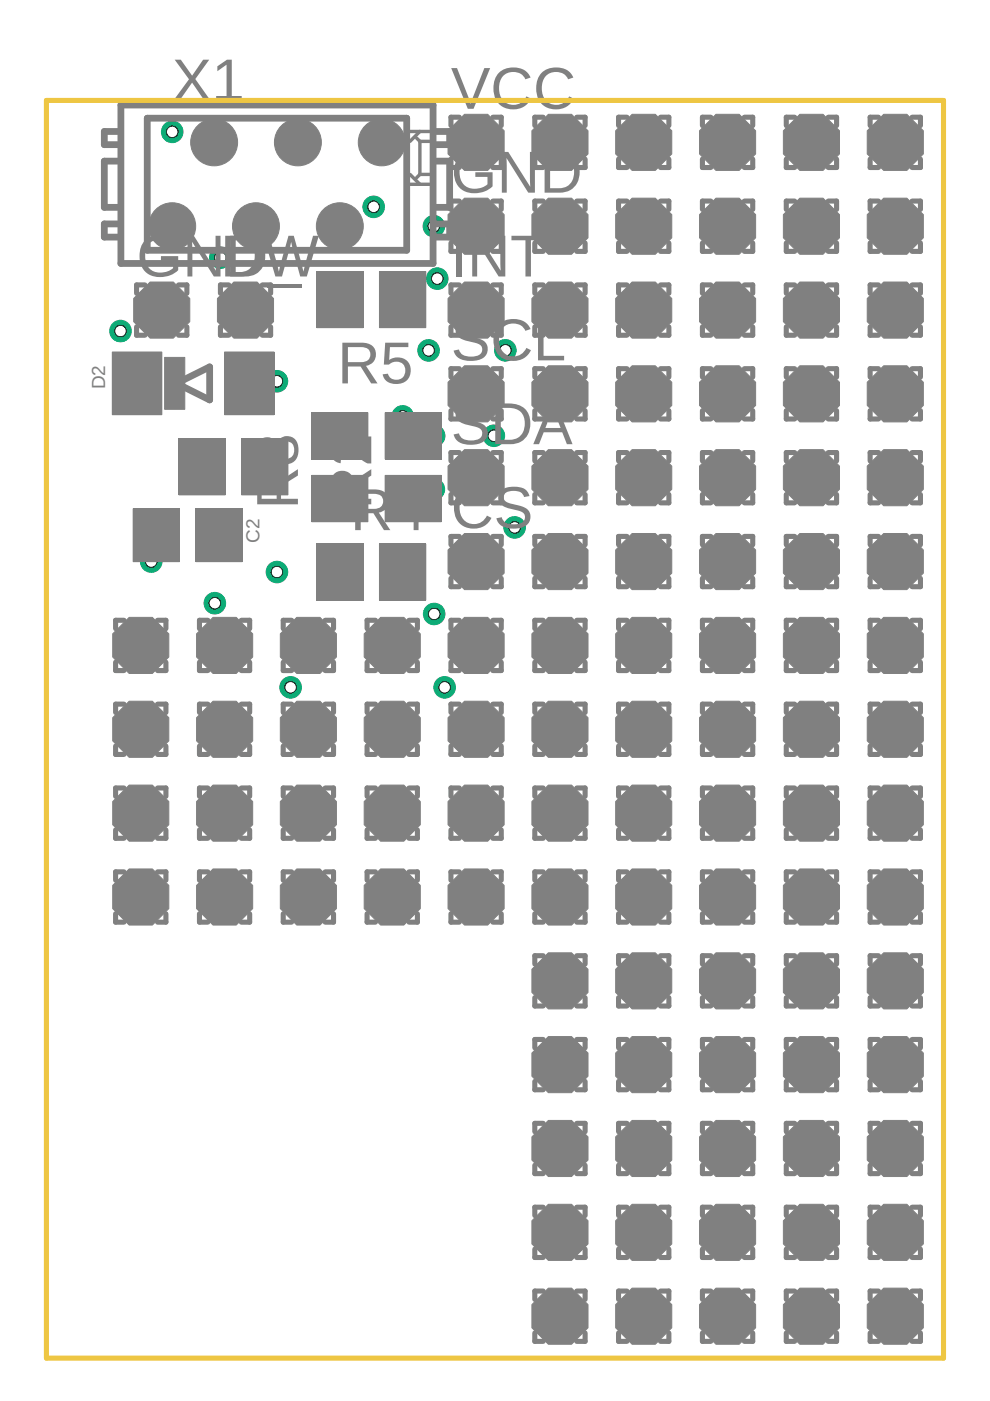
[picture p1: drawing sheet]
<svg xmlns="http://www.w3.org/2000/svg" width="210mm" height="297mm" viewBox="0 0 210 297" stroke-linecap="round" stroke-linejoin="round" font-family="sans-serif">
<defs><g id="words">
<g font-size="12.6" fill="#808080">
<text x="36.5" y="21.3">X1</text>
<text x="95.6" y="23.1">VCC</text>
<text x="95.6" y="40.8">GND</text>
<text x="29" y="58.6">GNDW</text>
<text x="56.8" y="58.6">_</text>
<text x="95.6" y="58.6">INT</text>
<text x="95.6" y="76.4">SCL</text>
<text x="71.6" y="81.3">R5</text>
<text x="95.6" y="94.2">SDA</text>
<text x="63.2" y="108" transform="rotate(-90 63.2 108)">R3</text>
<text x="78.7" y="108" transform="rotate(-90 78.7 108)">R2</text>
<text x="74.3" y="112.4">R4 CS</text>
</g>
<g font-size="4" fill="#808080">
<text x="22.3" y="82.5" transform="rotate(-90 22.3 82.5)">D2</text>
<text x="55" y="115.2" transform="rotate(-90 55 115.2)">C2</text>
</g>
</g></defs>
<circle cx="118.7" cy="279.1" r="6.1" fill="#0dab76" stroke="#0dab76" stroke-width=".21"/>
<circle cx="118.7" cy="279.1" r="3.2" fill="#fff" stroke="#000" stroke-width=".21"/>
<circle cx="136.5" cy="279.1" r="6.1" fill="#0dab76" stroke="#0dab76" stroke-width=".21"/>
<circle cx="136.5" cy="279.1" r="3.2" fill="#fff" stroke="#000" stroke-width=".21"/>
<circle cx="154.3" cy="279.1" r="6.1" fill="#0dab76" stroke="#0dab76" stroke-width=".21"/>
<circle cx="154.3" cy="279.1" r="3.2" fill="#fff" stroke="#000" stroke-width=".21"/>
<circle cx="172" cy="279.1" r="6.1" fill="#0dab76" stroke="#0dab76" stroke-width=".21"/>
<circle cx="172" cy="279.1" r="3.2" fill="#fff" stroke="#000" stroke-width=".21"/>
<circle cx="189.8" cy="279.1" r="6.1" fill="#0dab76" stroke="#0dab76" stroke-width=".21"/>
<circle cx="189.8" cy="279.1" r="3.2" fill="#fff" stroke="#000" stroke-width=".21"/>
<circle cx="189.8" cy="261.3" r="6.1" fill="#0dab76" stroke="#0dab76" stroke-width=".21"/>
<circle cx="189.8" cy="261.3" r="3.2" fill="#fff" stroke="#000" stroke-width=".21"/>
<circle cx="172" cy="261.3" r="6.1" fill="#0dab76" stroke="#0dab76" stroke-width=".21"/>
<circle cx="172" cy="261.3" r="3.2" fill="#fff" stroke="#000" stroke-width=".21"/>
<circle cx="118.7" cy="261.3" r="6.1" fill="#0dab76" stroke="#0dab76" stroke-width=".21"/>
<circle cx="118.7" cy="261.3" r="3.2" fill="#fff" stroke="#000" stroke-width=".21"/>
<circle cx="154.3" cy="261.3" r="6.1" fill="#0dab76" stroke="#0dab76" stroke-width=".21"/>
<circle cx="154.3" cy="261.3" r="3.2" fill="#fff" stroke="#000" stroke-width=".21"/>
<circle cx="136.5" cy="261.3" r="6.1" fill="#0dab76" stroke="#0dab76" stroke-width=".21"/>
<circle cx="136.5" cy="261.3" r="3.2" fill="#fff" stroke="#000" stroke-width=".21"/>
<circle cx="118.7" cy="243.5" r="6.1" fill="#0dab76" stroke="#0dab76" stroke-width=".21"/>
<circle cx="118.7" cy="243.5" r="3.2" fill="#fff" stroke="#000" stroke-width=".21"/>
<circle cx="136.5" cy="243.5" r="6.1" fill="#0dab76" stroke="#0dab76" stroke-width=".21"/>
<circle cx="136.5" cy="243.5" r="3.2" fill="#fff" stroke="#000" stroke-width=".21"/>
<circle cx="172" cy="243.5" r="6.1" fill="#0dab76" stroke="#0dab76" stroke-width=".21"/>
<circle cx="172" cy="243.5" r="3.2" fill="#fff" stroke="#000" stroke-width=".21"/>
<circle cx="154.3" cy="243.5" r="6.1" fill="#0dab76" stroke="#0dab76" stroke-width=".21"/>
<circle cx="154.3" cy="243.5" r="3.2" fill="#fff" stroke="#000" stroke-width=".21"/>
<circle cx="189.8" cy="243.5" r="6.1" fill="#0dab76" stroke="#0dab76" stroke-width=".21"/>
<circle cx="189.8" cy="243.5" r="3.2" fill="#fff" stroke="#000" stroke-width=".21"/>
<circle cx="118.7" cy="225.7" r="6.1" fill="#0dab76" stroke="#0dab76" stroke-width=".21"/>
<circle cx="118.7" cy="225.7" r="3.2" fill="#fff" stroke="#000" stroke-width=".21"/>
<circle cx="136.5" cy="225.7" r="6.1" fill="#0dab76" stroke="#0dab76" stroke-width=".21"/>
<circle cx="136.5" cy="225.7" r="3.2" fill="#fff" stroke="#000" stroke-width=".21"/>
<circle cx="154.3" cy="225.7" r="6.1" fill="#0dab76" stroke="#0dab76" stroke-width=".21"/>
<circle cx="154.3" cy="225.7" r="3.2" fill="#fff" stroke="#000" stroke-width=".21"/>
<circle cx="172" cy="225.7" r="6.1" fill="#0dab76" stroke="#0dab76" stroke-width=".21"/>
<circle cx="172" cy="225.7" r="3.2" fill="#fff" stroke="#000" stroke-width=".21"/>
<circle cx="189.8" cy="225.7" r="6.1" fill="#0dab76" stroke="#0dab76" stroke-width=".21"/>
<circle cx="189.8" cy="225.7" r="3.2" fill="#fff" stroke="#000" stroke-width=".21"/>
<circle cx="118.7" cy="208" r="6.1" fill="#0dab76" stroke="#0dab76" stroke-width=".21"/>
<circle cx="118.7" cy="208" r="3.2" fill="#fff" stroke="#000" stroke-width=".21"/>
<circle cx="189.8" cy="154.6" r="6.1" fill="#0dab76" stroke="#0dab76" stroke-width=".21"/>
<circle cx="189.8" cy="154.6" r="3.2" fill="#fff" stroke="#000" stroke-width=".21"/>
<circle cx="118.7" cy="154.6" r="6.1" fill="#0dab76" stroke="#0dab76" stroke-width=".21"/>
<circle cx="118.7" cy="154.6" r="3.2" fill="#fff" stroke="#000" stroke-width=".21"/>
<circle cx="154.3" cy="154.6" r="6.1" fill="#0dab76" stroke="#0dab76" stroke-width=".21"/>
<circle cx="154.3" cy="154.6" r="3.2" fill="#fff" stroke="#000" stroke-width=".21"/>
<circle cx="172" cy="154.6" r="6.1" fill="#0dab76" stroke="#0dab76" stroke-width=".21"/>
<circle cx="172" cy="154.6" r="3.2" fill="#fff" stroke="#000" stroke-width=".21"/>
<circle cx="172" cy="172.4" r="6.1" fill="#0dab76" stroke="#0dab76" stroke-width=".21"/>
<circle cx="172" cy="172.4" r="3.2" fill="#fff" stroke="#000" stroke-width=".21"/>
<circle cx="136.5" cy="154.6" r="6.1" fill="#0dab76" stroke="#0dab76" stroke-width=".21"/>
<circle cx="136.5" cy="154.6" r="3.2" fill="#fff" stroke="#000" stroke-width=".21"/>
<circle cx="118.7" cy="172.4" r="6.1" fill="#0dab76" stroke="#0dab76" stroke-width=".21"/>
<circle cx="118.7" cy="172.4" r="3.2" fill="#fff" stroke="#000" stroke-width=".21"/>
<circle cx="136.5" cy="172.4" r="6.1" fill="#0dab76" stroke="#0dab76" stroke-width=".21"/>
<circle cx="136.5" cy="172.4" r="3.2" fill="#fff" stroke="#000" stroke-width=".21"/>
<circle cx="189.8" cy="172.4" r="6.1" fill="#0dab76" stroke="#0dab76" stroke-width=".21"/>
<circle cx="189.8" cy="172.4" r="3.2" fill="#fff" stroke="#000" stroke-width=".21"/>
<circle cx="118.7" cy="190.2" r="6.1" fill="#0dab76" stroke="#0dab76" stroke-width=".21"/>
<circle cx="118.7" cy="190.2" r="3.2" fill="#fff" stroke="#000" stroke-width=".21"/>
<circle cx="136.5" cy="190.2" r="6.1" fill="#0dab76" stroke="#0dab76" stroke-width=".21"/>
<circle cx="136.5" cy="190.2" r="3.2" fill="#fff" stroke="#000" stroke-width=".21"/>
<circle cx="154.3" cy="172.4" r="6.1" fill="#0dab76" stroke="#0dab76" stroke-width=".21"/>
<circle cx="154.3" cy="172.4" r="3.2" fill="#fff" stroke="#000" stroke-width=".21"/>
<circle cx="172" cy="208" r="6.1" fill="#0dab76" stroke="#0dab76" stroke-width=".21"/>
<circle cx="172" cy="208" r="3.2" fill="#fff" stroke="#000" stroke-width=".21"/>
<circle cx="154.3" cy="208" r="6.1" fill="#0dab76" stroke="#0dab76" stroke-width=".21"/>
<circle cx="154.3" cy="208" r="3.2" fill="#fff" stroke="#000" stroke-width=".21"/>
<circle cx="189.8" cy="208" r="6.1" fill="#0dab76" stroke="#0dab76" stroke-width=".21"/>
<circle cx="189.8" cy="208" r="3.2" fill="#fff" stroke="#000" stroke-width=".21"/>
<circle cx="189.8" cy="190.2" r="6.1" fill="#0dab76" stroke="#0dab76" stroke-width=".21"/>
<circle cx="189.8" cy="190.2" r="3.2" fill="#fff" stroke="#000" stroke-width=".21"/>
<circle cx="136.5" cy="208" r="6.1" fill="#0dab76" stroke="#0dab76" stroke-width=".21"/>
<circle cx="136.5" cy="208" r="3.2" fill="#fff" stroke="#000" stroke-width=".21"/>
<circle cx="154.3" cy="190.2" r="6.1" fill="#0dab76" stroke="#0dab76" stroke-width=".21"/>
<circle cx="154.3" cy="190.2" r="3.2" fill="#fff" stroke="#000" stroke-width=".21"/>
<circle cx="172" cy="190.2" r="6.1" fill="#0dab76" stroke="#0dab76" stroke-width=".21"/>
<circle cx="172" cy="190.2" r="3.2" fill="#fff" stroke="#000" stroke-width=".21"/>
<circle cx="80.9" cy="30.2" r="4.6" fill="#0dab76" stroke="#0dab76" stroke-width=".21"/>
<circle cx="80.9" cy="30.2" r="2.84" fill="#fff" stroke="#000" stroke-width=".21"/>
<circle cx="72.1" cy="48" r="4.6" fill="#0dab76" stroke="#0dab76" stroke-width=".21"/>
<circle cx="72.1" cy="48" r="2.84" fill="#fff" stroke="#000" stroke-width=".21"/>
<circle cx="63.2" cy="30.2" r="4.6" fill="#0dab76" stroke="#0dab76" stroke-width=".21"/>
<circle cx="63.2" cy="30.2" r="2.84" fill="#fff" stroke="#000" stroke-width=".21"/>
<circle cx="54.3" cy="48" r="4.6" fill="#0dab76" stroke="#0dab76" stroke-width=".21"/>
<circle cx="54.3" cy="48" r="2.84" fill="#fff" stroke="#000" stroke-width=".21"/>
<circle cx="45.4" cy="30.2" r="4.6" fill="#0dab76" stroke="#0dab76" stroke-width=".21"/>
<circle cx="45.4" cy="30.2" r="2.84" fill="#fff" stroke="#000" stroke-width=".21"/>
<circle cx="36.5" cy="48" r="4.6" fill="#0dab76" stroke="#0dab76" stroke-width=".21"/>
<circle cx="36.5" cy="48" r="2.84" fill="#fff" stroke="#000" stroke-width=".21"/>
<circle cx="118.7" cy="136.8" r="6.1" fill="#0dab76" stroke="#0dab76" stroke-width=".21"/>
<circle cx="118.7" cy="136.8" r="3.2" fill="#fff" stroke="#000" stroke-width=".21"/>
<circle cx="154.3" cy="136.8" r="6.1" fill="#0dab76" stroke="#0dab76" stroke-width=".21"/>
<circle cx="154.3" cy="136.8" r="3.2" fill="#fff" stroke="#000" stroke-width=".21"/>
<circle cx="136.5" cy="119.1" r="6.1" fill="#0dab76" stroke="#0dab76" stroke-width=".21"/>
<circle cx="136.5" cy="119.1" r="3.2" fill="#fff" stroke="#000" stroke-width=".21"/>
<circle cx="118.7" cy="119.1" r="6.1" fill="#0dab76" stroke="#0dab76" stroke-width=".21"/>
<circle cx="118.7" cy="119.1" r="3.2" fill="#fff" stroke="#000" stroke-width=".21"/>
<circle cx="189.8" cy="136.8" r="6.1" fill="#0dab76" stroke="#0dab76" stroke-width=".21"/>
<circle cx="189.8" cy="136.8" r="3.2" fill="#fff" stroke="#000" stroke-width=".21"/>
<circle cx="136.5" cy="136.8" r="6.1" fill="#0dab76" stroke="#0dab76" stroke-width=".21"/>
<circle cx="136.5" cy="136.8" r="3.2" fill="#fff" stroke="#000" stroke-width=".21"/>
<circle cx="172" cy="136.8" r="6.1" fill="#0dab76" stroke="#0dab76" stroke-width=".21"/>
<circle cx="172" cy="136.8" r="3.2" fill="#fff" stroke="#000" stroke-width=".21"/>
<circle cx="172" cy="119.1" r="6.1" fill="#0dab76" stroke="#0dab76" stroke-width=".21"/>
<circle cx="172" cy="119.1" r="3.2" fill="#fff" stroke="#000" stroke-width=".21"/>
<circle cx="154.3" cy="119.1" r="6.1" fill="#0dab76" stroke="#0dab76" stroke-width=".21"/>
<circle cx="154.3" cy="119.1" r="3.2" fill="#fff" stroke="#000" stroke-width=".21"/>
<circle cx="172" cy="101.3" r="6.1" fill="#0dab76" stroke="#0dab76" stroke-width=".21"/>
<circle cx="172" cy="101.3" r="3.2" fill="#fff" stroke="#000" stroke-width=".21"/>
<circle cx="154.3" cy="101.3" r="6.1" fill="#0dab76" stroke="#0dab76" stroke-width=".21"/>
<circle cx="154.3" cy="101.3" r="3.2" fill="#fff" stroke="#000" stroke-width=".21"/>
<circle cx="136.5" cy="101.3" r="6.1" fill="#0dab76" stroke="#0dab76" stroke-width=".21"/>
<circle cx="136.5" cy="101.3" r="3.2" fill="#fff" stroke="#000" stroke-width=".21"/>
<circle cx="189.8" cy="119.1" r="6.1" fill="#0dab76" stroke="#0dab76" stroke-width=".21"/>
<circle cx="189.8" cy="119.1" r="3.2" fill="#fff" stroke="#000" stroke-width=".21"/>
<circle cx="136.5" cy="83.5" r="6.1" fill="#0dab76" stroke="#0dab76" stroke-width=".21"/>
<circle cx="136.5" cy="83.5" r="3.2" fill="#fff" stroke="#000" stroke-width=".21"/>
<circle cx="118.7" cy="83.5" r="6.1" fill="#0dab76" stroke="#0dab76" stroke-width=".21"/>
<circle cx="118.7" cy="83.5" r="3.2" fill="#fff" stroke="#000" stroke-width=".21"/>
<circle cx="189.8" cy="101.3" r="6.1" fill="#0dab76" stroke="#0dab76" stroke-width=".21"/>
<circle cx="189.8" cy="101.3" r="3.2" fill="#fff" stroke="#000" stroke-width=".21"/>
<circle cx="118.7" cy="101.3" r="6.1" fill="#0dab76" stroke="#0dab76" stroke-width=".21"/>
<circle cx="118.7" cy="101.3" r="3.2" fill="#fff" stroke="#000" stroke-width=".21"/>
<circle cx="154.3" cy="83.5" r="6.1" fill="#0dab76" stroke="#0dab76" stroke-width=".21"/>
<circle cx="154.3" cy="83.5" r="3.2" fill="#fff" stroke="#000" stroke-width=".21"/>
<circle cx="172" cy="83.5" r="6.1" fill="#0dab76" stroke="#0dab76" stroke-width=".21"/>
<circle cx="172" cy="83.5" r="3.2" fill="#fff" stroke="#000" stroke-width=".21"/>
<circle cx="189.8" cy="83.5" r="6.1" fill="#0dab76" stroke="#0dab76" stroke-width=".21"/>
<circle cx="189.8" cy="83.5" r="3.2" fill="#fff" stroke="#000" stroke-width=".21"/>
<circle cx="118.7" cy="65.7" r="6.1" fill="#0dab76" stroke="#0dab76" stroke-width=".21"/>
<circle cx="118.7" cy="65.7" r="3.2" fill="#fff" stroke="#000" stroke-width=".21"/>
<circle cx="136.5" cy="65.7" r="6.1" fill="#0dab76" stroke="#0dab76" stroke-width=".21"/>
<circle cx="136.5" cy="65.7" r="3.2" fill="#fff" stroke="#000" stroke-width=".21"/>
<circle cx="154.3" cy="65.7" r="6.1" fill="#0dab76" stroke="#0dab76" stroke-width=".21"/>
<circle cx="154.3" cy="65.7" r="3.2" fill="#fff" stroke="#000" stroke-width=".21"/>
<circle cx="172" cy="65.7" r="6.1" fill="#0dab76" stroke="#0dab76" stroke-width=".21"/>
<circle cx="172" cy="65.7" r="3.2" fill="#fff" stroke="#000" stroke-width=".21"/>
<circle cx="189.8" cy="65.7" r="6.1" fill="#0dab76" stroke="#0dab76" stroke-width=".21"/>
<circle cx="189.8" cy="65.7" r="3.2" fill="#fff" stroke="#000" stroke-width=".21"/>
<circle cx="154.3" cy="48" r="6.1" fill="#0dab76" stroke="#0dab76" stroke-width=".21"/>
<circle cx="154.3" cy="48" r="3.2" fill="#fff" stroke="#000" stroke-width=".21"/>
<circle cx="136.5" cy="48" r="6.1" fill="#0dab76" stroke="#0dab76" stroke-width=".21"/>
<circle cx="136.5" cy="48" r="3.2" fill="#fff" stroke="#000" stroke-width=".21"/>
<circle cx="172" cy="48" r="6.1" fill="#0dab76" stroke="#0dab76" stroke-width=".21"/>
<circle cx="172" cy="48" r="3.2" fill="#fff" stroke="#000" stroke-width=".21"/>
<circle cx="189.8" cy="48" r="6.1" fill="#0dab76" stroke="#0dab76" stroke-width=".21"/>
<circle cx="189.8" cy="48" r="3.2" fill="#fff" stroke="#000" stroke-width=".21"/>
<circle cx="118.7" cy="48" r="6.1" fill="#0dab76" stroke="#0dab76" stroke-width=".21"/>
<circle cx="118.7" cy="48" r="3.2" fill="#fff" stroke="#000" stroke-width=".21"/>
<circle cx="172" cy="30.2" r="6.1" fill="#0dab76" stroke="#0dab76" stroke-width=".21"/>
<circle cx="172" cy="30.2" r="3.2" fill="#fff" stroke="#000" stroke-width=".21"/>
<circle cx="154.3" cy="30.2" r="6.1" fill="#0dab76" stroke="#0dab76" stroke-width=".21"/>
<circle cx="154.3" cy="30.2" r="3.2" fill="#fff" stroke="#000" stroke-width=".21"/>
<circle cx="118.7" cy="30.2" r="6.1" fill="#0dab76" stroke="#0dab76" stroke-width=".21"/>
<circle cx="118.7" cy="30.2" r="3.2" fill="#fff" stroke="#000" stroke-width=".21"/>
<circle cx="136.5" cy="30.2" r="6.1" fill="#0dab76" stroke="#0dab76" stroke-width=".21"/>
<circle cx="136.5" cy="30.2" r="3.2" fill="#fff" stroke="#000" stroke-width=".21"/>
<circle cx="189.8" cy="30.2" r="6.1" fill="#0dab76" stroke="#0dab76" stroke-width=".21"/>
<circle cx="189.8" cy="30.2" r="3.2" fill="#fff" stroke="#000" stroke-width=".21"/>
<circle cx="29.8" cy="190.2" r="6.1" fill="#0dab76" stroke="#0dab76" stroke-width=".21"/>
<circle cx="29.8" cy="190.2" r="3.2" fill="#fff" stroke="#000" stroke-width=".21"/>
<circle cx="47.6" cy="190.2" r="6.1" fill="#0dab76" stroke="#0dab76" stroke-width=".21"/>
<circle cx="47.6" cy="190.2" r="3.2" fill="#fff" stroke="#000" stroke-width=".21"/>
<circle cx="65.4" cy="190.2" r="6.1" fill="#0dab76" stroke="#0dab76" stroke-width=".21"/>
<circle cx="65.4" cy="190.2" r="3.2" fill="#fff" stroke="#000" stroke-width=".21"/>
<circle cx="83.2" cy="190.2" r="6.1" fill="#0dab76" stroke="#0dab76" stroke-width=".21"/>
<circle cx="83.2" cy="190.2" r="3.2" fill="#fff" stroke="#000" stroke-width=".21"/>
<circle cx="100.9" cy="190.2" r="6.1" fill="#0dab76" stroke="#0dab76" stroke-width=".21"/>
<circle cx="100.9" cy="190.2" r="3.2" fill="#fff" stroke="#000" stroke-width=".21"/>
<circle cx="100.9" cy="172.4" r="6.1" fill="#0dab76" stroke="#0dab76" stroke-width=".21"/>
<circle cx="100.9" cy="172.4" r="3.2" fill="#fff" stroke="#000" stroke-width=".21"/>
<circle cx="100.9" cy="154.6" r="6.1" fill="#0dab76" stroke="#0dab76" stroke-width=".21"/>
<circle cx="100.9" cy="154.6" r="3.2" fill="#fff" stroke="#000" stroke-width=".21"/>
<circle cx="100.9" cy="136.8" r="6.1" fill="#0dab76" stroke="#0dab76" stroke-width=".21"/>
<circle cx="100.9" cy="136.8" r="3.2" fill="#fff" stroke="#000" stroke-width=".21"/>
<circle cx="100.9" cy="119.1" r="6.1" fill="#0dab76" stroke="#0dab76" stroke-width=".21"/>
<circle cx="100.9" cy="119.1" r="3.2" fill="#fff" stroke="#000" stroke-width=".21"/>
<circle cx="100.9" cy="101.3" r="6.1" fill="#0dab76" stroke="#0dab76" stroke-width=".21"/>
<circle cx="100.9" cy="101.3" r="3.2" fill="#fff" stroke="#000" stroke-width=".21"/>
<circle cx="100.9" cy="83.5" r="6.1" fill="#0dab76" stroke="#0dab76" stroke-width=".21"/>
<circle cx="100.9" cy="83.5" r="3.2" fill="#fff" stroke="#000" stroke-width=".21"/>
<circle cx="100.9" cy="65.7" r="6.1" fill="#0dab76" stroke="#0dab76" stroke-width=".21"/>
<circle cx="100.9" cy="65.7" r="3.2" fill="#fff" stroke="#000" stroke-width=".21"/>
<circle cx="100.9" cy="48" r="6.1" fill="#0dab76" stroke="#0dab76" stroke-width=".21"/>
<circle cx="100.9" cy="48" r="3.2" fill="#fff" stroke="#000" stroke-width=".21"/>
<circle cx="100.9" cy="30.2" r="6.1" fill="#0dab76" stroke="#0dab76" stroke-width=".21"/>
<circle cx="100.9" cy="30.2" r="3.2" fill="#fff" stroke="#000" stroke-width=".21"/>
<circle cx="52" cy="65.7" r="6.1" fill="#0dab76" stroke="#0dab76" stroke-width=".21"/>
<circle cx="52" cy="65.7" r="3.2" fill="#fff" stroke="#000" stroke-width=".21"/>
<circle cx="34.3" cy="65.7" r="6.1" fill="#0dab76" stroke="#0dab76" stroke-width=".21"/>
<circle cx="34.3" cy="65.7" r="3.2" fill="#fff" stroke="#000" stroke-width=".21"/>
<circle cx="47.6" cy="136.8" r="6.1" fill="#0dab76" stroke="#0dab76" stroke-width=".21"/>
<circle cx="47.6" cy="136.8" r="3.2" fill="#fff" stroke="#000" stroke-width=".21"/>
<circle cx="47.6" cy="154.6" r="6.1" fill="#0dab76" stroke="#0dab76" stroke-width=".21"/>
<circle cx="47.6" cy="154.6" r="3.2" fill="#fff" stroke="#000" stroke-width=".21"/>
<circle cx="65.4" cy="172.4" r="6.1" fill="#0dab76" stroke="#0dab76" stroke-width=".21"/>
<circle cx="65.4" cy="172.4" r="3.2" fill="#fff" stroke="#000" stroke-width=".21"/>
<circle cx="83.2" cy="172.4" r="6.1" fill="#0dab76" stroke="#0dab76" stroke-width=".21"/>
<circle cx="83.2" cy="172.4" r="3.2" fill="#fff" stroke="#000" stroke-width=".21"/>
<circle cx="83.2" cy="154.6" r="6.1" fill="#0dab76" stroke="#0dab76" stroke-width=".21"/>
<circle cx="83.2" cy="154.6" r="3.2" fill="#fff" stroke="#000" stroke-width=".21"/>
<circle cx="47.6" cy="172.4" r="6.1" fill="#0dab76" stroke="#0dab76" stroke-width=".21"/>
<circle cx="47.6" cy="172.4" r="3.2" fill="#fff" stroke="#000" stroke-width=".21"/>
<circle cx="83.2" cy="136.8" r="6.1" fill="#0dab76" stroke="#0dab76" stroke-width=".21"/>
<circle cx="83.2" cy="136.8" r="3.2" fill="#fff" stroke="#000" stroke-width=".21"/>
<circle cx="65.4" cy="136.8" r="6.1" fill="#0dab76" stroke="#0dab76" stroke-width=".21"/>
<circle cx="65.4" cy="136.8" r="3.2" fill="#fff" stroke="#000" stroke-width=".21"/>
<circle cx="65.4" cy="154.6" r="6.1" fill="#0dab76" stroke="#0dab76" stroke-width=".21"/>
<circle cx="65.4" cy="154.6" r="3.2" fill="#fff" stroke="#000" stroke-width=".21"/>
<circle cx="29.8" cy="172.4" r="6.1" fill="#0dab76" stroke="#0dab76" stroke-width=".21"/>
<circle cx="29.8" cy="172.4" r="3.2" fill="#fff" stroke="#000" stroke-width=".21"/>
<circle cx="29.8" cy="136.8" r="6.1" fill="#0dab76" stroke="#0dab76" stroke-width=".21"/>
<circle cx="29.8" cy="136.8" r="3.2" fill="#fff" stroke="#000" stroke-width=".21"/>
<circle cx="29.8" cy="154.6" r="6.1" fill="#0dab76" stroke="#0dab76" stroke-width=".21"/>
<circle cx="29.8" cy="154.6" r="3.2" fill="#fff" stroke="#000" stroke-width=".21"/>
<circle cx="32.1" cy="119.1" r="2.29" fill="#0dab76" stroke="#0dab76" stroke-width=".21"/>
<circle cx="32.1" cy="119.1" r="1.23" fill="#fff" stroke="#000" stroke-width=".21"/>
<circle cx="42.8" cy="99" r="2.29" fill="#0dab76" stroke="#0dab76" stroke-width=".21"/>
<circle cx="42.8" cy="99" r="1.23" fill="#fff" stroke="#000" stroke-width=".21"/>
<circle cx="92.7" cy="59.1" r="2.29" fill="#0dab76" stroke="#0dab76" stroke-width=".21"/>
<circle cx="92.7" cy="59.1" r="1.23" fill="#fff" stroke="#000" stroke-width=".21"/>
<circle cx="92" cy="103.7" r="2.29" fill="#0dab76" stroke="#0dab76" stroke-width=".21"/>
<circle cx="92" cy="103.7" r="1.23" fill="#fff" stroke="#000" stroke-width=".21"/>
<circle cx="58.7" cy="80.8" r="2.29" fill="#0dab76" stroke="#0dab76" stroke-width=".21"/>
<circle cx="58.7" cy="80.8" r="1.23" fill="#fff" stroke="#000" stroke-width=".21"/>
<circle cx="92.1" cy="92.4" r="2.29" fill="#0dab76" stroke="#0dab76" stroke-width=".21"/>
<circle cx="92.1" cy="92.4" r="1.23" fill="#fff" stroke="#000" stroke-width=".21"/>
<circle cx="85.4" cy="88.3" r="2.29" fill="#0dab76" stroke="#0dab76" stroke-width=".21"/>
<circle cx="85.4" cy="88.3" r="1.23" fill="#fff" stroke="#000" stroke-width=".21"/>
<circle cx="92.1" cy="130.2" r="2.29" fill="#0dab76" stroke="#0dab76" stroke-width=".21"/>
<circle cx="92.1" cy="130.2" r="1.23" fill="#fff" stroke="#000" stroke-width=".21"/>
<circle cx="104.7" cy="92.4" r="2.29" fill="#0dab76" stroke="#0dab76" stroke-width=".21"/>
<circle cx="104.7" cy="92.4" r="1.23" fill="#fff" stroke="#000" stroke-width=".21"/>
<circle cx="90.9" cy="74.3" r="2.29" fill="#0dab76" stroke="#0dab76" stroke-width=".21"/>
<circle cx="90.9" cy="74.3" r="1.23" fill="#fff" stroke="#000" stroke-width=".21"/>
<circle cx="92" cy="48" r="2.29" fill="#0dab76" stroke="#0dab76" stroke-width=".21"/>
<circle cx="92" cy="48" r="1.23" fill="#fff" stroke="#000" stroke-width=".21"/>
<circle cx="79.2" cy="43.9" r="2.29" fill="#0dab76" stroke="#0dab76" stroke-width=".21"/>
<circle cx="79.2" cy="43.9" r="1.23" fill="#fff" stroke="#000" stroke-width=".21"/>
<circle cx="25.5" cy="70.2" r="2.29" fill="#0dab76" stroke="#0dab76" stroke-width=".21"/>
<circle cx="25.5" cy="70.2" r="1.23" fill="#fff" stroke="#000" stroke-width=".21"/>
<circle cx="107.1" cy="74.3" r="2.29" fill="#0dab76" stroke="#0dab76" stroke-width=".21"/>
<circle cx="107.1" cy="74.3" r="1.23" fill="#fff" stroke="#000" stroke-width=".21"/>
<circle cx="109.1" cy="111.8" r="2.29" fill="#0dab76" stroke="#0dab76" stroke-width=".21"/>
<circle cx="109.1" cy="111.8" r="1.23" fill="#fff" stroke="#000" stroke-width=".21"/>
<circle cx="46.7" cy="54.6" r="2.29" fill="#0dab76" stroke="#0dab76" stroke-width=".21"/>
<circle cx="46.7" cy="54.6" r="1.23" fill="#fff" stroke="#000" stroke-width=".21"/>
<circle cx="36.5" cy="28" r="2.29" fill="#0dab76" stroke="#0dab76" stroke-width=".21"/>
<circle cx="36.5" cy="28" r="1.23" fill="#fff" stroke="#000" stroke-width=".21"/>
<circle cx="94.3" cy="145.7" r="2.29" fill="#0dab76" stroke="#0dab76" stroke-width=".21"/>
<circle cx="94.3" cy="145.7" r="1.23" fill="#fff" stroke="#000" stroke-width=".21"/>
<circle cx="61.6" cy="145.7" r="2.29" fill="#0dab76" stroke="#0dab76" stroke-width=".21"/>
<circle cx="61.6" cy="145.7" r="1.23" fill="#fff" stroke="#000" stroke-width=".21"/>
<circle cx="58.7" cy="121.3" r="2.29" fill="#0dab76" stroke="#0dab76" stroke-width=".21"/>
<circle cx="58.7" cy="121.3" r="1.23" fill="#fff" stroke="#000" stroke-width=".21"/>
<circle cx="45.6" cy="127.9" r="2.29" fill="#0dab76" stroke="#0dab76" stroke-width=".21"/>
<circle cx="45.6" cy="127.9" r="1.23" fill="#fff" stroke="#000" stroke-width=".21"/>
<g fill="#808080" stroke="#808080" stroke-width=".21">
<path d="M41.5 107.9h9.9v11.2h-9.9z"/>
<path d="M28.2 107.9h9.9v11.2h-9.9z"/>
<path d="M37.9 93h9.9v11.9h-9.9z"/>
<path d="M51.2 93h9.8v11.9h-9.8z"/>
<path d="M23.8 74.6h10.5v13.3h-10.5z"/>
<path d="M47.6 74.6h10.5v13.3h-10.5z"/>
<path d="M81.7 100.8h11.9v9.8h-11.9z"/>
<path d="M81.7 87.5h11.9v9.8h-11.9z"/>
<path d="M66.1 100.8h11.9v9.8h-11.9z"/>
<path d="M66.1 87.5h11.9v9.8h-11.9z"/>
<path d="M67.2 115.3h9.8v11.9h-9.8z"/>
<path d="M80.5 115.3h9.8v11.9h-9.8z"/>
<path d="M80.5 57.6h9.8v11.9h-9.8z"/>
<path d="M67.2 57.6h9.8v11.9h-9.8z"/>
<path d="M41.9 108.2h9.1v10.5h-9.1z"/>
<path d="M28.6 108.2h9.1v10.5h-9.1z"/>
<path d="M38.3 93.4h9.1v11.2h-9.1z"/>
<path d="M51.6 93.4h9.1v11.2h-9.1z"/>
<path d="M24.2 75h9.8v12.6h-9.8z"/>
<path d="M48 75h9.7v12.6h-9.7z"/>
<path d="M82 101.2h11.2v9.1h-11.2z"/>
<path d="M82 87.9h11.2v9.1h-11.2z"/>
<path d="M66.5 101.2h11.1v9.1h-11.1z"/>
<path d="M66.5 87.9h11.1v9.1h-11.1z"/>
<path d="M67.5 115.7h9.1v11.2h-9.1z"/>
<path d="M80.8 115.7h9.1v11.2h-9.1z"/>
<path d="M80.8 57.9h9.1v11.2h-9.1z"/>
<path d="M67.5 57.9h9.1v11.2h-9.1z"/>
<path d="M34.9 75.8h4.3v11h-4.3z"/>
<circle cx="118.7" cy="279.1" r="6.4"/>
<circle cx="136.5" cy="279.1" r="6.4"/>
<circle cx="154.3" cy="279.1" r="6.4"/>
<circle cx="172" cy="279.1" r="6.4"/>
<circle cx="189.8" cy="279.1" r="6.4"/>
<circle cx="189.8" cy="261.3" r="6.4"/>
<circle cx="172" cy="261.3" r="6.4"/>
<circle cx="118.7" cy="261.3" r="6.4"/>
<circle cx="154.3" cy="261.3" r="6.4"/>
<circle cx="136.5" cy="261.3" r="6.4"/>
<circle cx="118.7" cy="243.5" r="6.4"/>
<circle cx="136.5" cy="243.5" r="6.4"/>
<circle cx="172" cy="243.5" r="6.4"/>
<circle cx="154.3" cy="243.5" r="6.4"/>
<circle cx="189.8" cy="243.5" r="6.4"/>
<circle cx="118.7" cy="225.7" r="6.4"/>
<circle cx="136.5" cy="225.7" r="6.4"/>
<circle cx="154.3" cy="225.7" r="6.4"/>
<circle cx="172" cy="225.7" r="6.4"/>
<circle cx="189.8" cy="225.7" r="6.4"/>
<circle cx="118.7" cy="208" r="6.4"/>
<circle cx="189.8" cy="154.6" r="6.4"/>
<circle cx="118.7" cy="154.6" r="6.4"/>
<circle cx="154.3" cy="154.6" r="6.4"/>
<circle cx="172" cy="154.6" r="6.4"/>
<circle cx="172" cy="172.4" r="6.4"/>
<circle cx="136.5" cy="154.6" r="6.4"/>
<circle cx="118.7" cy="172.4" r="6.4"/>
<circle cx="136.5" cy="172.4" r="6.4"/>
<circle cx="189.8" cy="172.4" r="6.4"/>
<circle cx="118.7" cy="190.2" r="6.4"/>
<circle cx="136.5" cy="190.2" r="6.4"/>
<circle cx="154.3" cy="172.4" r="6.4"/>
<circle cx="172" cy="208" r="6.4"/>
<circle cx="154.3" cy="208" r="6.4"/>
<circle cx="189.8" cy="208" r="6.4"/>
<circle cx="189.8" cy="190.2" r="6.4"/>
<circle cx="136.5" cy="208" r="6.4"/>
<circle cx="154.3" cy="190.2" r="6.4"/>
<circle cx="172" cy="190.2" r="6.4"/>
<circle cx="118.7" cy="136.8" r="6.4"/>
<circle cx="154.3" cy="136.8" r="6.4"/>
<circle cx="136.5" cy="119.1" r="6.4"/>
<circle cx="118.7" cy="119.1" r="6.4"/>
<circle cx="189.8" cy="136.8" r="6.4"/>
<circle cx="136.5" cy="136.8" r="6.4"/>
<circle cx="172" cy="136.8" r="6.4"/>
<circle cx="172" cy="119.1" r="6.4"/>
<circle cx="154.3" cy="119.1" r="6.4"/>
<circle cx="172" cy="101.3" r="6.4"/>
<circle cx="154.3" cy="101.3" r="6.4"/>
<circle cx="136.5" cy="101.3" r="6.4"/>
<circle cx="189.8" cy="119.1" r="6.4"/>
<circle cx="136.5" cy="83.5" r="6.4"/>
<circle cx="118.7" cy="83.5" r="6.4"/>
<circle cx="189.8" cy="101.3" r="6.4"/>
<circle cx="118.7" cy="101.3" r="6.4"/>
<circle cx="154.3" cy="83.5" r="6.4"/>
<circle cx="172" cy="83.5" r="6.4"/>
<circle cx="189.8" cy="83.5" r="6.4"/>
<circle cx="118.7" cy="65.7" r="6.4"/>
<circle cx="136.5" cy="65.7" r="6.4"/>
<circle cx="154.3" cy="65.7" r="6.4"/>
<circle cx="172" cy="65.7" r="6.4"/>
<circle cx="189.8" cy="65.7" r="6.4"/>
<circle cx="154.3" cy="48" r="6.4"/>
<circle cx="136.5" cy="48" r="6.4"/>
<circle cx="172" cy="48" r="6.4"/>
<circle cx="189.8" cy="48" r="6.4"/>
<circle cx="118.7" cy="48" r="6.4"/>
<circle cx="172" cy="30.2" r="6.4"/>
<circle cx="154.3" cy="30.2" r="6.4"/>
<circle cx="118.7" cy="30.2" r="6.4"/>
<circle cx="136.5" cy="30.2" r="6.4"/>
<circle cx="189.8" cy="30.2" r="6.4"/>
<circle cx="29.8" cy="190.2" r="6.4"/>
<circle cx="47.6" cy="190.2" r="6.4"/>
<circle cx="65.4" cy="190.2" r="6.4"/>
<circle cx="83.2" cy="190.2" r="6.4"/>
<circle cx="100.9" cy="190.2" r="6.4"/>
<circle cx="100.9" cy="172.4" r="6.4"/>
<circle cx="100.9" cy="154.6" r="6.4"/>
<circle cx="100.9" cy="136.8" r="6.4"/>
<circle cx="100.9" cy="119.1" r="6.4"/>
<circle cx="100.9" cy="101.3" r="6.4"/>
<circle cx="100.9" cy="83.5" r="6.4"/>
<circle cx="100.9" cy="65.7" r="6.4"/>
<circle cx="100.9" cy="48" r="6.4"/>
<circle cx="100.9" cy="30.2" r="6.4"/>
<circle cx="52" cy="65.7" r="6.4"/>
<circle cx="34.3" cy="65.7" r="6.4"/>
<circle cx="47.6" cy="136.8" r="6.4"/>
<circle cx="47.6" cy="154.6" r="6.4"/>
<circle cx="65.4" cy="172.4" r="6.4"/>
<circle cx="83.2" cy="172.4" r="6.4"/>
<circle cx="83.2" cy="154.6" r="6.4"/>
<circle cx="47.6" cy="172.4" r="6.4"/>
<circle cx="83.2" cy="136.8" r="6.4"/>
<circle cx="65.4" cy="136.8" r="6.4"/>
<circle cx="65.4" cy="154.6" r="6.4"/>
<circle cx="29.8" cy="172.4" r="6.4"/>
<circle cx="29.8" cy="136.8" r="6.4"/>
<circle cx="29.8" cy="154.6" r="6.4"/>
</g>
<g fill="#808080" stroke="#808080" stroke-width=".21">
<circle cx="80.9" cy="30.2" r="5"/>
<circle cx="72.1" cy="48" r="5"/>
<circle cx="63.2" cy="30.2" r="5"/>
<circle cx="54.3" cy="48" r="5"/>
<circle cx="45.4" cy="30.2" r="5"/>
<circle cx="36.5" cy="48" r="5"/>
</g>
<path d="M24.9 34.2h-2.8v9.8h2.8M24.9 27.9h-2.8v2.8h2.8M25.6 22.3h66.2v33.6h-66.2zM31.2 25.1h55v28h-55zM92.5 34.2h2.8v9.8h-2.8M92.5 27.9h2.8v2.8h-2.8M24.9 47.5h-2.8v2.8h2.8M92.5 47.5h2.8v2.8h-2.8M37.4 81.3l7-3.5v7z" fill="none" stroke="#808080" stroke-width="1.4"/>
<g fill="none" stroke="#808080" stroke-width="1.1">
<path d="M95.6 33.7v1.8h1.8M97.4 24.8h-1.8v1.8M104.5 24.8h1.8v1.8M106.3 33.7v1.8h-1.8M113.4 33.7v1.8h1.8M115.2 24.8h-1.8v1.8M122.3 24.8h1.8v1.8M124.1 33.7v1.8h-1.8M131.1 33.7v1.8h1.8M132.9 24.8h-1.8v1.8M140 24.8h1.8v1.8M141.8 33.7v1.8h-1.8"/>
<path d="M148.9 33.7v1.8h1.8M150.7 24.8h-1.8v1.8M157.8 24.8h1.8v1.8M159.6 33.7v1.8h-1.8M166.7 33.7v1.8h1.8M168.5 24.8h-1.8v1.8M175.6 24.8h1.8v1.8M177.4 33.7v1.8h-1.8M184.5 33.7v1.8h1.8M186.3 24.8h-1.8v1.8M193.4 24.8h1.8v1.8M195.2 33.7v1.8h-1.8"/>
<path d="M95.6 51.5v1.8h1.8M97.4 42.6h-1.8v1.8M104.5 42.6h1.8v1.8M106.3 51.5v1.8h-1.8M113.4 51.5v1.8h1.8M115.2 42.6h-1.8v1.8M122.3 42.6h1.8v1.8M124.1 51.5v1.8h-1.8M131.1 51.5v1.8h1.8M132.9 42.6h-1.8v1.8M140 42.6h1.8v1.8M141.8 51.5v1.8h-1.8"/>
<path d="M148.9 51.5v1.8h1.8M150.7 42.6h-1.8v1.8M157.8 42.6h1.8v1.8M159.6 51.5v1.8h-1.8M166.7 51.5v1.8h1.8M168.5 42.6h-1.8v1.8M175.6 42.6h1.8v1.8M177.4 51.5v1.8h-1.8M184.5 51.5v1.8h1.8M186.3 42.6h-1.8v1.8M193.4 42.6h1.8v1.8M195.2 51.5v1.8h-1.8"/>
<path d="M29 69.3v1.8h1.7M30.7 60.4h-1.7v1.8M37.8 60.4h1.8v1.8M39.6 69.3v1.8h-1.8M46.7 69.3v1.8h1.8M48.5 60.4h-1.8v1.8M55.6 60.4h1.8v1.8M57.4 69.3v1.8h-1.8M95.6 69.3v1.8h1.8M97.4 78.2h-1.8v1.7M97.4 60.4h-1.8v1.8M104.5 78.2h1.8v1.7"/>
<path d="M104.5 60.4h1.8v1.8M106.3 69.3v1.8h-1.8M113.4 69.3v1.8h1.8M115.2 60.4h-1.8v1.8M115.2 78.2h-1.8v1.7M122.3 60.4h1.8v1.8M122.3 78.2h1.8v1.7M124.1 69.3v1.8h-1.8M131.1 69.3v1.8h1.8M132.9 60.4h-1.8v1.8M132.9 78.2h-1.8v1.7M140 60.4h1.8v1.8"/>
<path d="M140 78.2h1.8v1.7M141.8 69.3v1.8h-1.8M148.9 69.3v1.8h1.8M150.7 60.4h-1.8v1.8M150.7 78.2h-1.8v1.7M157.8 60.4h1.8v1.8M157.8 78.2h1.8v1.7M159.6 69.3v1.8h-1.8M166.7 69.3v1.8h1.8M168.5 60.4h-1.8v1.8M168.5 78.2h-1.8v1.7M175.6 60.4h1.8v1.8"/>
<path d="M175.6 78.2h1.8v1.7M177.4 69.3v1.8h-1.8M184.5 69.3v1.8h1.8M186.3 60.4h-1.8v1.8M186.3 78.2h-1.8v1.7M193.4 60.4h1.8v1.8M193.4 78.2h1.8v1.7M195.2 69.3v1.8h-1.8M95.6 87.1v1.7h1.8M97.4 95.9h-1.8v1.8M104.5 95.9h1.8v1.8M106.3 87.1v1.7h-1.8"/>
<path d="M113.4 87.1v1.7h1.8M115.2 95.9h-1.8v1.8M122.3 95.9h1.8v1.8M124.1 87.1v1.7h-1.8M131.1 87.1v1.7h1.8M132.9 95.9h-1.8v1.8M140 95.9h1.8v1.8M141.8 87.1v1.7h-1.8M148.9 87.1v1.7h1.8M150.7 95.9h-1.8v1.8M157.8 95.9h1.8v1.8M159.6 87.1v1.7h-1.8"/>
<path d="M166.7 87.1v1.7h1.8M168.5 95.9h-1.8v1.8M175.6 95.9h1.8v1.8M177.4 87.1v1.7h-1.8M184.5 87.1v1.7h1.8M186.3 95.9h-1.8v1.8M193.4 95.9h1.8v1.8M195.2 87.1v1.7h-1.8M95.6 104.8v1.8h1.8M97.4 113.7h-1.8v1.8M104.5 113.7h1.8v1.8M106.3 104.8v1.8h-1.8"/>
<path d="M113.4 104.8v1.8h1.8M115.2 113.7h-1.8v1.8M122.3 113.7h1.8v1.8M124.1 104.8v1.8h-1.8M131.1 104.8v1.8h1.8M132.9 113.7h-1.8v1.8M140 113.7h1.8v1.8M141.8 104.8v1.8h-1.8M148.9 104.8v1.8h1.8M150.7 113.7h-1.8v1.8M157.8 113.7h1.8v1.8M159.6 104.8v1.8h-1.8"/>
<path d="M166.7 104.8v1.8h1.8M168.5 113.7h-1.8v1.8M175.6 113.7h1.8v1.8M177.4 104.8v1.8h-1.8M184.5 104.8v1.8h1.8M186.3 113.7h-1.8v1.8M193.4 113.7h1.8v1.8M195.2 104.8v1.8h-1.8M26.3 131.5h-1.8v1.8M33.4 131.5h1.8v1.8M44.1 131.5h-1.8v1.8M51.2 131.5h1.7v1.8"/>
<path d="M61.8 131.5h-1.8v1.8M68.9 131.5h1.8v1.8M79.6 131.5h-1.8v1.8M86.7 131.5h1.8v1.8M95.6 122.6v1.8h1.8M97.4 131.5h-1.8v1.8M104.5 131.5h1.8v1.8M106.3 122.6v1.8h-1.8M113.4 122.6v1.8h1.8M115.2 131.5h-1.8v1.8M122.3 131.5h1.8v1.8M124.1 122.6v1.8h-1.8"/>
<path d="M131.1 122.6v1.8h1.8M132.9 131.5h-1.8v1.8M140 131.5h1.8v1.8M141.8 122.6v1.8h-1.8M148.9 122.6v1.8h1.8M150.7 131.5h-1.8v1.8M157.8 131.5h1.8v1.8M159.6 122.6v1.8h-1.8M166.7 122.6v1.8h1.8M168.5 131.5h-1.8v1.8M175.6 131.5h1.8v1.8M177.4 122.6v1.8h-1.8"/>
<path d="M184.5 122.6v1.8h1.8M186.3 131.5h-1.8v1.8M193.4 131.5h1.8v1.8M195.2 122.6v1.8h-1.8M24.5 158.2v1.8h1.8M24.5 140.4v1.8h1.8M26.3 149.3h-1.8v1.8M33.4 149.3h1.8v1.8M35.2 158.2v1.8h-1.8M35.2 140.4v1.8h-1.8M42.3 158.2v1.8h1.8M42.3 140.4v1.8h1.8"/>
<path d="M44.1 149.3h-1.8v1.8M51.2 149.3h1.7v1.8M52.9 158.2v1.8h-1.7M52.9 140.4v1.8h-1.7M60 158.2v1.8h1.8M60 140.4v1.8h1.8M61.8 149.3h-1.8v1.8M68.9 149.3h1.8v1.8M70.7 158.2v1.8h-1.8M70.7 140.4v1.8h-1.8M77.8 158.2v1.8h1.8M77.8 140.4v1.8h1.8"/>
<path d="M79.6 149.3h-1.8v1.8M86.7 149.3h1.8v1.8M88.5 158.2v1.8h-1.8M88.5 140.4v1.8h-1.8M95.6 158.2v1.8h1.8M95.6 140.4v1.8h1.8M97.4 149.3h-1.8v1.8M104.5 149.3h1.8v1.8M106.3 158.2v1.8h-1.8M106.3 140.4v1.8h-1.8M113.4 140.4v1.8h1.8M113.4 158.2v1.8h1.8"/>
<path d="M115.2 149.3h-1.8v1.8M122.3 149.3h1.8v1.8M124.1 140.4v1.8h-1.8M124.1 158.2v1.8h-1.8M131.1 140.4v1.8h1.8M131.1 158.2v1.8h1.8M132.9 149.3h-1.8v1.8M140 149.3h1.8v1.8M141.8 140.4v1.8h-1.8M141.8 158.2v1.8h-1.8M148.9 140.4v1.8h1.8M148.9 158.2v1.8h1.8"/>
<path d="M150.7 149.3h-1.8v1.8M157.8 149.3h1.8v1.8M159.6 140.4v1.8h-1.8M159.6 158.2v1.8h-1.8M166.7 140.4v1.8h1.8M166.7 158.2v1.8h1.8M168.5 149.3h-1.8v1.8M175.6 149.3h1.8v1.8M177.4 140.4v1.8h-1.8M177.4 158.2v1.8h-1.8M184.5 140.4v1.8h1.8M184.5 158.2v1.8h1.8"/>
<path d="M186.3 149.3h-1.8v1.8M193.4 149.3h1.8v1.8M195.2 140.4v1.8h-1.8M195.2 158.2v1.8h-1.8M24.5 176v1.7h1.8M26.3 167.1h-1.8v1.7M33.4 167.1h1.8v1.7M35.2 176v1.7h-1.8M42.3 176v1.7h1.8M44.1 167.1h-1.8v1.7M51.2 167.1h1.7v1.7M52.9 176v1.7h-1.7"/>
<path d="M60 176v1.7h1.8M61.8 167.1h-1.8v1.7M68.9 167.1h1.8v1.7M70.7 176v1.7h-1.8M77.8 176v1.7h1.8M79.6 167.1h-1.8v1.7M86.7 167.1h1.8v1.7M88.5 176v1.7h-1.8M95.6 176v1.7h1.8M97.4 167.1h-1.8v1.7M104.5 167.1h1.8v1.7M106.3 176v1.7h-1.8"/>
<path d="M113.4 176v1.7h1.8M115.2 167.1h-1.8v1.7M122.3 167.1h1.8v1.7M124.1 176v1.7h-1.8M131.1 176v1.7h1.8M132.9 167.1h-1.8v1.7M140 167.1h1.8v1.7M141.8 176v1.7h-1.8M148.9 176v1.7h1.8M150.7 167.1h-1.8v1.7M157.8 167.1h1.8v1.7M159.6 176v1.7h-1.8"/>
<path d="M166.7 176v1.7h1.8M168.5 167.1h-1.8v1.7M175.6 167.1h1.8v1.7M177.4 176v1.7h-1.8M184.5 176v1.7h1.8M186.3 167.1h-1.8v1.7M193.4 167.1h1.8v1.7M195.2 176v1.7h-1.8M24.5 193.7v1.8h1.8M26.3 184.8h-1.8v1.8M33.4 184.8h1.8v1.8M35.2 193.7v1.8h-1.8"/>
<path d="M42.3 193.7v1.8h1.8M44.1 184.8h-1.8v1.8M51.2 184.8h1.7v1.8M52.9 193.7v1.8h-1.7M60 193.7v1.8h1.8M61.8 184.8h-1.8v1.8M68.9 184.8h1.8v1.8M70.7 193.7v1.8h-1.8M77.8 193.7v1.8h1.8M79.6 184.8h-1.8v1.8M86.7 184.8h1.8v1.8M88.5 193.7v1.8h-1.8"/>
<path d="M95.6 193.7v1.8h1.8M97.4 184.8h-1.8v1.8M104.5 184.8h1.8v1.8M106.3 193.7v1.8h-1.8M113.4 193.7v1.8h1.8M115.2 184.8h-1.8v1.8M122.3 184.8h1.8v1.8M124.1 193.7v1.8h-1.8M131.1 193.7v1.8h1.8M132.9 184.8h-1.8v1.8M140 184.8h1.8v1.8M141.8 193.7v1.8h-1.8"/>
<path d="M148.9 193.7v1.8h1.8M150.7 184.8h-1.8v1.8M157.8 184.8h1.8v1.8M159.6 193.7v1.8h-1.8M166.7 193.7v1.8h1.8M168.5 184.8h-1.8v1.8M175.6 184.8h1.8v1.8M177.4 193.7v1.8h-1.8M184.5 193.7v1.8h1.8M186.3 184.8h-1.8v1.8M193.4 184.8h1.8v1.8M195.2 193.7v1.8h-1.8"/>
<path d="M113.4 211.5v1.8h1.8M115.2 202.6h-1.8v1.8M122.3 202.6h1.8v1.8M124.1 211.5v1.8h-1.8M131.1 211.5v1.8h1.8M132.9 202.6h-1.8v1.8M140 202.6h1.8v1.8M141.8 211.5v1.8h-1.8M148.9 211.5v1.8h1.8M150.7 202.6h-1.8v1.8M157.8 202.6h1.8v1.8M159.6 211.5v1.8h-1.8"/>
<path d="M166.7 211.5v1.8h1.8M168.5 202.6h-1.8v1.8M175.6 202.6h1.8v1.8M177.4 211.5v1.8h-1.8M184.5 211.5v1.8h1.8M186.3 202.6h-1.8v1.8M193.4 202.6h1.8v1.8M195.2 211.5v1.8h-1.8M113.4 229.3v1.8h1.8M115.2 220.4h-1.8v1.8M115.2 238.2h-1.8v1.7M122.3 220.4h1.8v1.8"/>
<path d="M122.3 238.2h1.8v1.7M124.1 229.3v1.8h-1.8M131.1 229.3v1.8h1.8M132.9 220.4h-1.8v1.8M132.9 238.2h-1.8v1.7M140 220.4h1.8v1.8M140 238.2h1.8v1.7M141.8 229.3v1.8h-1.8M148.9 229.3v1.8h1.8M150.7 220.4h-1.8v1.8M150.7 238.2h-1.8v1.7M157.8 220.4h1.8v1.8"/>
<path d="M157.8 238.2h1.8v1.7M159.6 229.3v1.8h-1.8M166.7 229.3v1.8h1.8M168.5 220.4h-1.8v1.8M168.5 238.2h-1.8v1.7M175.6 220.4h1.8v1.8M175.6 238.2h1.8v1.7M177.4 229.3v1.8h-1.8M184.5 229.3v1.8h1.8M186.3 220.4h-1.8v1.8M186.3 238.2h-1.8v1.7M193.4 220.4h1.8v1.8"/>
<path d="M193.4 238.2h1.8v1.7M195.2 229.3v1.8h-1.8M113.4 247.1v1.7h1.8M115.2 255.9h-1.8v1.8M122.3 255.9h1.8v1.8M124.1 247.1v1.7h-1.8M131.1 247.1v1.7h1.8M132.9 255.9h-1.8v1.8M140 255.9h1.8v1.8M141.8 247.1v1.7h-1.8M148.9 247.1v1.7h1.8M150.7 255.9h-1.8v1.8"/>
<path d="M157.8 255.9h1.8v1.8M159.6 247.1v1.7h-1.8M166.7 247.1v1.7h1.8M168.5 255.9h-1.8v1.8M175.6 255.9h1.8v1.8M177.4 247.1v1.7h-1.8M184.5 247.1v1.7h1.8M186.3 255.9h-1.8v1.8M193.4 255.9h1.8v1.8M195.2 247.1v1.7h-1.8M113.4 264.8v1.8h1.8M115.2 273.7h-1.8v1.8"/>
<path d="M122.3 273.7h1.8v1.8M124.1 264.8v1.8h-1.8M131.1 264.8v1.8h1.8M132.9 273.7h-1.8v1.8M140 273.7h1.8v1.8M141.8 264.8v1.8h-1.8M148.9 264.8v1.8h1.8M150.7 273.7h-1.8v1.8M157.8 273.7h1.8v1.8M159.6 264.8v1.8h-1.8M166.7 264.8v1.8h1.8M168.5 273.7h-1.8v1.8"/>
<path d="M175.6 273.7h1.8v1.8M177.4 264.8v1.8h-1.8M184.5 264.8v1.8h1.8M186.3 273.7h-1.8v1.8M193.4 273.7h1.8v1.8M195.2 264.8v1.8h-1.8M113.4 282.6v1.8h1.8M124.1 282.6v1.8h-1.8M131.1 282.6v1.8h1.8M141.8 282.6v1.8h-1.8M148.9 282.6v1.8h1.8M159.6 282.6v1.8h-1.8"/>
<path d="M166.7 282.6v1.8h1.8M177.4 282.6v1.8h-1.8M184.5 282.6v1.8h1.8M195.2 282.6v1.8h-1.8"/>
</g>
<path d="M86.9 27.9h4.2M86.9 39.1h4.2M86.9 37l2.1 2.1M88.3 29.3l.7 .7M89 27.9l-2.1 2.1M89 30h2.1M89 30v7M89 37h2.1M89 37l-.7 .7" fill="none" stroke="#808080" stroke-width=".72"/>
<path d="M9.8 21.3h190.2v266.7h-190.2z" fill="none" stroke="#eec643" stroke-width="1.1"/>
<use href="#words"/>
</svg>
